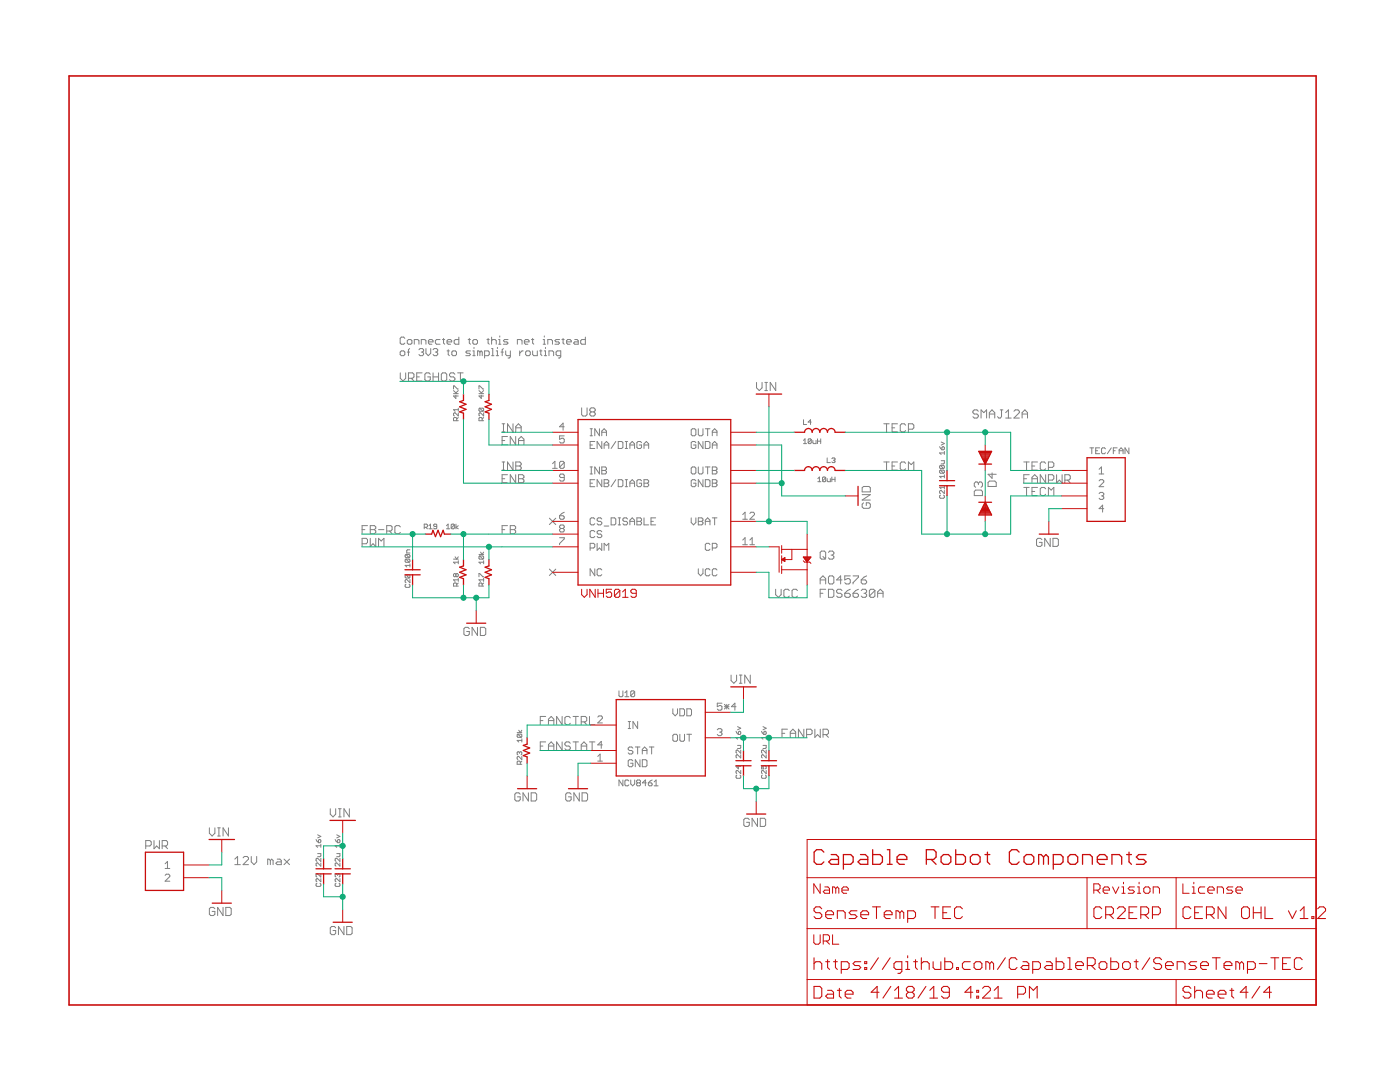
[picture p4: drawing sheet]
<svg xmlns="http://www.w3.org/2000/svg" width="279mm" height="216mm" viewBox="0 0 279 216" stroke-linecap="round" stroke-linejoin="round" font-family="sans-serif">
<g fill="none" stroke="#808080" stroke-width=".2">
<path d="M79.9 74.4v1.1l.5 .5 .6-.5v-1.1M80.1 70h.5l.2 .3v.4l-.2 .3h-.5l-.2-.3v-.4zM80.8 67.5l-.2-.2h-.5l-.2 .2v1l.2 .2h.5l.2-.2M81.3 68l.2-.2h.5l.2 .2v.5l-.2 .2h-.5l-.2-.2zM81.3 70.3h.4M81.5 75.5h.8l.3-.3v-.5l-.3-.3h-.8v1.6M81.7 69.6l-.2 .2v1.2M82.1 75.5l.5 .5M82.7 68.7v-.9h.7l.2 .2v.7M83.2 75.2h.5M83.6 69.8l.2-.2h.5l.2 .2v.2l-.2 .3M84.1 68.7v-.9h.7l.2 .2v.7"/>
<path d="M84.1 70.3h.2M84.2 74.4h-1v1.6h1M84.3 70.3l.2 .2v.2l-.2 .3h-.5l-.2-.3M85 69.6v.9l.5 .5 .5-.5v-.9M85.5 68.2h.9v-.2l-.2-.2h-.5l-.2 .2v.5l.2 .2h.5M85.9 74.7l-.3-.3h-.5l-.3 .3v1.1l.3 .2h.5l.3-.2v-.6h-.6M86.4 74.4v1.6M86.4 69.8l.3-.2h.4l.3 .2v.2l-.3 .3M86.4 75.2h1.1M86.9 70.3h.2M87.1 70.3l.3 .2v.2l-.3 .3h-.4l-.3-.3M87.5 74.4v1.6"/>
<path d="M87.8 67.8h-.7l-.2 .2v.5l.2 .2h.7M88.3 67.8h.5M88.3 74.4h.6l.3 .3v1.1l-.3 .2h-.6l-.2-.2v-1.1zM88.5 67.5v1l.3 .2M89.2 68.2h.9v-.2l-.2-.2h-.4l-.3 .2v.5l.3 .2h.4M89.2 70h.5M89.5 69.8v.9l.2 .3M90.4 70h.5l.2 .3v.4l-.2 .3h-.5l-.2-.3v-.4zM90.5 78.5h1M90.5 77.6v-.6l1 .6M90.5 77.9l.6 .6M90.8 74.7l-.3-.3h-.5l-.3 .3v.3l.3 .2h.5l.3 .3v.3l-.3 .2h-.5l-.3-.2"/>
<path d="M91 78.9v.6l-.5-.5h1M91.3 74.4h1.1M91.5 77.9l-.5 .5M91.6 67.3v1.4h-.7l-.3-.2v-.5l.3-.2h.7M91.9 74.4v1.6M93.4 67.8h.5M93.7 67.5v1l.2 .2M93.9 70h-.7l-.2 .3 .2 .2h.5l.2 .2-.2 .3h-.7M94.4 68l.2-.2h.5l.2 .2v.5l-.2 .2h-.5l-.2-.2zM94.4 71h.4M94.4 70h.2v1M94.6 69.3v.3"/>
<path d="M95.6 77.6v-.6l.9 .6M95.6 78.5h.9M95.6 77.9l.6 .6M95.8 70.3l-.3-.3h-.2v1M95.8 70.3v.7M95.8 70.3l.2-.3 .2 .3v.7M96.1 78.9v.6l-.5-.5h.9M96.5 77.9l-.4 .5M96.7 71h.7l.2-.3v-.4l-.2-.3h-.7v1.4M97.2 67.8h.4M97.4 67.5v1l.2 .2M98.1 68l.2-.2h.5l.2 .2v.7"/>
<path d="M98.1 67.3v1.4M98.1 71h.5M98.1 69.6h.2v1.4M99 71h.5M99 70h.3v1M99.3 69.3v.3M99.5 68.7h.5M99.5 67.8h.2v.9M99.7 67v.3M100 70.3h.5M100.5 69.6l-.3 .2v1.2M100.9 70v.7l.3 .3h.7"/>
<path d="M101.4 67.8h-.7l-.2 .2 .2 .2h.5l.2 .3-.2 .2h-.7M101.9 70v1.2l-.3 .2h-.2M103.3 68.7v-.9h.6l.3 .2v.7M103.7 70v1M104.4 70h-.2l-.5 .5M104.6 68.2h1v-.2l-.3-.2h-.4l-.3 .2v.5l.3 .2h.4M104.9 70.3l.2-.3h.5l.2 .3v.4l-.2 .3h-.5l-.2-.3zM106.1 67.8h.4M106.3 67.5v1l.2 .2M106.3 70v.7l.2 .3h.7v-1M107.7 70h.5M107.9 69.8v.9l.3 .3"/>
<path d="M108.4 68.7h.5M108.4 67.8h.2v.9M108.6 67v.3M108.6 71h.5M108.6 70h.3v1M108.9 69.3v.3M109.3 68.7v-.9h.7l.3 .2v.7M109.6 71v-1h.7l.2 .3v.7M111.7 67.8h-.7l-.3 .2 .3 .2h.4l.3 .3-.3 .2h-.7M111.9 71h-.7l-.2-.3v-.4l.2-.3h.7v1.2l-.2 .2h-.3M112.1 67.8h.5M112.4 67.5v1l.2 .2"/>
<path d="M113.1 68.2h.9v-.2l-.2-.2h-.5l-.2 .2v.5l.2 .2h.5M114.7 67.8h.5l.2 .2v.7h-.7l-.2-.2 .2-.3h.7M116.8 67.3v1.4h-.7l-.2-.2v-.5l.2-.2h.7M151 76.3v1.1l.5 .5 .6-.5v-1.1M152.6 77.9h.6M152.6 76.3h.6M152.9 76.3v1.6M154.8 76.3v1.6l-1.1-1.6v1.6M91.1 83.9v-.4l-.1-.2-.5 .2v.4h1M91.5 81.4v.7M91.5 82.4v.6l-.8-.6-.2 .1v.3l.2 .2M91.5 83.3l-.4 .3"/>
<path d="M91.5 81.7h-1l.3 .4M95.7 81.4h.7l.1 .2-.1 .5M95.7 81.4l-.1 .2 .1 .5h.7M95.7 81.4l.7 .7M96.2 83.9v-.4l-.5-.2-.1 .2v.4h.9M96.5 82.4v.6l-.6-.6h-.2l-.1 .1 .1 .5M96.5 83.3l-.3 .3M100.2 93.8h.5M100.2 86.2h.5M100.2 84.6h.5M100.2 87.9h.5M100.2 92.2h.5"/>
<path d="M100.2 95.5h.5M100.5 84.6v1.6M100.5 92.2v1.6M101.3 87.1h-1.1v1.6h1.1M101.3 94.7h-1.1v1.7h1.1M102.4 84.6v1.6l-1.1-1.6v1.6M102.4 92.2v1.6l-1.1-1.6v1.6M102.9 87.1v1.6l-1.1-1.6v1.6M102.9 94.7v1.7l-1.1-1.7v1.7M102.9 92.2h.8l.3 .3v.2l-.3 .3 .3 .3v.2l-.3 .3h-.8zM102.9 86.2v-1.1l.6-.5 .5 .5v1.1M102.9 85.4h1.1"/>
<path d="M102.9 93h.8M103.5 87.9h1.1M103.5 88.7v-1.1l.5-.5 .6 .5v1.1M103.5 94.7h.8l.3 .3v.2l-.3 .3 .3 .3v.3l-.3 .3h-.8zM103.5 95.5h.8M110.3 92.5l.4-.4v1.4M110.3 93.5h.9M112.6 92.3v.9l-.2 .3h-.5l-.2-.3M112.6 85.2h-.9l.7-.8v1.5M112.6 87h-.9v.7l.4-.3h.3l.2 .3v.5l-.2 .2h-.5l-.2-.2M112.6 95.3h-.7l-.2-.2v-.3l.2-.2h.5l.2 .2v1l-.2 .2h-.5l-.2-.2M112.6 92.3l-.2-.2h-.5l-.2 .2v.9"/>
<path d="M112.6 92.3l-.9 .9M116.1 81.4v1.3l.3 .3h.5l.3-.3v-1.3M117.8 87h.4M117.8 85.6h.4M117.8 88.8h.4M117.8 94.6h.4M117.8 93.2h.4M117.8 96.4h.4M118 82.2l-.3 .3v.2l.3 .3h.5l.3-.3v-.2l-.3-.3M118 82.2l-.3-.3v-.2l.3-.3h.5l.3 .3v.2l-.3 .3M118 82.2h.5M118 85.6v1.4"/>
<path d="M118 93.2v1.4M118.7 95.7h-.9v1.4h.9M118.7 88.1h-.9v1.4h.9M119.6 85.6v1.4l-.9-1.4v1.4M119.6 93.2v1.4l-.9-1.4v1.4M120.1 87v-1l.5-.4 .4 .4v1M120.1 88.1v1.4l-.9-1.4v1.4M120.1 95.7v1.4l-.9-1.4v1.4M120.1 93.2h.7l.2 .2v.2l-.2 .3 .2 .2v.2l-.2 .3h-.7zM120.1 86.3h.9M120.1 93.9h.7M120.6 89.5v-.9l.4-.5 .5 .5v.9"/>
<path d="M120.6 95.7h.7l.2 .2v.3l-.2 .2 .2 .2v.3l-.2 .2h-.7zM120.6 88.8h.9M120.6 96.4h.7M122.9 88.1l-.9 1.4M122.9 95.7l-.9 1.4M123.4 88.1h.7l.2 .2v1l-.2 .2h-.7zM123.4 95.7h.7l.2 .2v1l-.2 .2h-.7zM124.8 97.1h.4M124.8 88.1h.4M124.8 89.5h.4M124.8 95.7h.4M125 88.1v1.4"/>
<path d="M125 95.7v1.4M125.7 89.5v-.9l.5-.5 .4 .5v.9M125.7 88.8h.9M125.7 97.1v-.9l.5-.5 .4 .5v.9M125.7 96.4h.9M128 95.9l-.2-.2h-.5l-.2 .2v1l.2 .2h.5l.2-.2v-.5h-.4M128 88.3l-.2-.2h-.5l-.2 .2v1l.2 .2h.5l.2-.2v-.5h-.4M128.5 95.7h.7l.3 .2v.3l-.3 .2 .3 .2v.3l-.3 .2h-.7zM128.5 88.8h1M128.5 89.5v-.9l.5-.5 .5 .5v.9M128.5 96.4h.7M138.2 85.6h.4l.3 .2v.9l-.3 .3h-.4l-.3-.3v-.9z"/>
<path d="M138.2 93.2h.4l.3 .2v.9l-.3 .3h-.4l-.3-.3v-.9zM138.9 95.9l-.3-.2h-.4l-.3 .2v1l.3 .2h.4l.3-.2v-.5h-.5M138.9 88.3l-.3-.2h-.4l-.3 .2v1l.3 .2h.4l.3-.2v-.5h-.5M139.4 85.6v1.1l.2 .3h.5l.2-.3v-1.1M139.4 93.2v1.1l.2 .3h.5l.2-.3v-1.1M140.3 88.1v1.4l-.9-1.4v1.4M140.3 95.7v1.4l-.9-1.4v1.4M140.8 95.7h.7l.2 .2v1l-.2 .2h-.7zM140.8 85.6h.9M140.8 88.1h.7l.2 .2v1l-.2 .2h-.7zM140.8 93.2h.9M141.2 85.6v1.4"/>
<path d="M141.2 93.2v1.4M142.2 95.7h.7l.2 .2v.3l-.2 .2 .2 .2v.3l-.2 .2h-.7zM142.2 86.3h.9M142.2 88.8h.9M142.2 93.2h.7l.2 .2v.2l-.2 .3 .2 .2v.2l-.2 .3h-.7zM142.2 93.9h.7M142.2 96.4h.7M142.2 87v-1l.4-.4 .5 .4v1M142.2 89.5v-.9l.4-.5 .5 .5v.9M160.4 83.8v.9h.6M160.4 87.9l.3-.3v.9M160.4 88.5h.6"/>
<path d="M161.9 84.2h-.6l.5-.4v.9M161.9 87.7v.6l-.1 .2h-.4l-.1-.2M161.9 87.7l-.1-.1-.5 .1v.6M161.9 87.7l-.6 .6M162.2 87.9v.4l.2 .2h.5v-.6M163.2 87.6v.9M163.2 88h.6M163.2 95.5l.3-.3v.9M163.2 96.1h.6M163.8 87.6v.9M164.8 95.3v.7l-.2 .1-.5-.1M164.8 95.3l-.5-.1-.2 .1v.7"/>
<path d="M164.8 95.3l-.7 .7M165.1 91.4v.9h.6M165.1 95.5v.5l.1 .1h.5v-.6M166 91.5l.5-.1 .1 .1-.1 .3M166 95.2v.9M166 95.7h.6M166.3 91.8h.2M166.5 91.8l.1 .2-.1 .3-.5-.1M166.6 95.2v.9M172.1 97.3l.2-.2h1.1l.3 .2v.8h-1.6zM172.1 98.7h1.6l-1.6 1.1h1.6M176.4 84.6h1.1"/>
<path d="M176.4 92.2h1.1M176.9 84.6v1.6M176.9 92.2v1.6M178 85.4h.6M178 93h.6M179.1 92.2h-1.1v1.6h1.1M179.1 84.6h-1.1v1.6h1.1M180.7 92.5l-.2-.3h-.6l-.2 .3v1l.2 .3h.6l.2-.3M180.7 84.8l-.2-.2h-.6l-.2 .2v1.1l.2 .3h.6l.2-.3M181.3 85.6h.8l.3-.2v-.6l-.3-.2h-.8v1.6M181.3 93.8v-1.6l.5 .5 .6-.5v1.6M187.5 89.1l.5 .6"/>
<path d="M187.7 92.9l-.2 .1v.3l.2 .2h.6M187.7 92.9h.6l.2 .1v.3l-.2 .2M187.7 93.8h.6l.2 .2v.3l-.2 .1M187.7 98.8l-.2 .2v.3l.2 .1h.6l.2-.1v-.3l-.2-.2M187.7 93.8l-.2 .2v.3l.2 .1h.6M187.7 93.8l.6 .6M187.7 92.9l.6 .6M187.8 91.9h.7v.5l-.2 .2h-.5M187.8 88.2l.7 .3-.7 .3M188 89.3l.3-.2 .2 .2v.3l-.5 .1zM188.5 95.1h-1l.3 .3M188.5 90.1v.6"/>
<path d="M188.5 94.7v.7M188.5 96.9v.7M188.5 97.9v.6l-.8-.6-.2 .1v.3l.2 .2M188.5 90.4h-1l.3 .3M188.5 97.2h-1l.3 .4M194.4 98.1l.3-.3h1.1l.3 .3v.8h-1.7zM195.2 82.1l-.2-.3h-.6l-.2 .3v.2l.2 .3h.6l.2 .3v.2l-.2 .3h-.6l-.2-.3M195.3 96.4l.2-.2h.3l.3 .2v.6l-.3 .2M195.3 96.4l-.3-.2h-.3l-.3 .2v.6l.3 .2M195.3 96.4v.3M195.8 83.4v-1.6l.5 .5 .6-.5v1.6M197.2 96.3l.3-.3h1l.3 .3v.8h-1.6z"/>
<path d="M197.4 82.6h1.1M197.4 83.4v-1.1l.6-.5 .5 .5v1.1M198 94.4v1l-.8-.8h1.6M199.6 81.8h.6M199.9 81.8v1.3l-.3 .3h-.3l-.2-.3M200.7 83.4h1.1M200.7 82.3l.6-.5v1.6M202.4 82.1l.2-.3h.6l.2 .3v.2l-1 1.1h1M204 82.6h1.1M204 83.4v-1.1l.5-.5 .6 .5v1.1M204.3 97.3h1.1M204.3 92.2h1.1"/>
<path d="M204.3 95.5h.6M204.9 92.2v1.6M204.9 97.3v1.6M205.4 94.7h-1.1v1.7M206 93h.5M206 95.5h1.1M206 96.4v-1.2l.5-.5 .6 .5v1.2M206 98.1h.5M207.1 92.2h-1.1v1.6h1.1M207.1 97.3h-1.1v1.6h1.1M208.7 92.5l-.3-.3h-.5l-.3 .3v1l.3 .3h.5l.3-.3M208.7 97.5l-.3-.2h-.5l-.3 .2v1.1l.3 .3h.5l.3-.3"/>
<path d="M208.7 94.7v1.7l-1.1-1.7v1.7M209.2 95.8h.8l.3-.3v-.5l-.3-.3h-.8v1.7M209.2 93.3h.8l.3-.3v-.5l-.3-.3h-.8v1.6M209.2 98.9v-1.6l.6 .5 .5-.5v1.6M210.9 94.7v1.7l.5-.6 .6 .6v-1.7M212.5 95.8h.8l.3-.3v-.5l-.3-.3h-.8v1.7M213 95.8l.6 .6M217.5 89.4h.8M217.9 89.4v1.1M218.7 89.9h.4M219.4 95.9l.2-.2h.4l.3 .2v.3l-.9 .9h.9M219.4 93.6l.4-.4v1.4"/>
<path d="M219.4 94.6h.9M219.4 98.5l.2-.2h.4l.3 .2v.2l-.3 .3M219.5 89.4h-.8v1.1h.8M219.8 99h.2M220 99l.3 .2v.2l-.3 .3h-.4l-.2-.3M220.6 89.6l-.2-.2h-.4l-.2 .2v.7l.2 .2h.4l.2-.2M221.8 89.4l-.8 1.1M222.2 89.9h.4M222.9 89.4h-.7v1.1M223.4 89.9h.7M223.4 90.5v-.8l.3-.3 .4 .3v.8M225.3 89.4v1.1l-.8-1.1v1.1"/>
<path d="M72.3 108.5h.8l.2-.3v-.5l-.2-.3h-.8v1.6M72.3 105.7h.5M73.3 104.9h-1v1.6M73.9 104.9h.8l.3 .2v.3l-.3 .3 .3 .3v.2l-.3 .3h-.8zM73.9 107.4v1.6l.5-.5 .6 .5v-1.6M73.9 105.7h.8M75.5 109v-1.6l.6 .5 .5-.5v1.6M75.5 105.7h1.1M77.2 106h.8l.3-.3v-.6l-.3-.2h-.8v1.6M77.7 106l.6 .5M79.9 105.1l-.3-.2h-.5l-.3 .2v1.1l.3 .3h.5l.3-.3M81 111.6h.6l.2 .1v.4l-.2 .1"/>
<path d="M81 110.6h.6l.2 .2v.3l-.2 .2M81 114.7h.6l.2 .2v.3l-.2 .1M81 116.6l-.1 .1v.4l.1 .1h.6l.2-.1v-.4l-.2-.1M81 111.6l-.1 .1v.4l.1 .1h.6M81 110.6l-.1 .2v.3l.1 .2h.6M81 114.7l-.1 .2v.3l.1 .1h.6M81 111.6l.6 .6M81 110.6l.6 .7M81 114.7l.6 .6M81.8 112.8h-.9l.3 .3M81.8 112.5v.6M81.8 115.6v.7l-.6-.7-.3 .2v.3l.1 .2"/>
<path d="M81.8 109.7h-.5l-.1 .2v.4h.6M84.7 105.2h.4l.2-.1v-.4l-.2-.1h-.4v.9M85 105.2l.3 .3M85.6 105.5h.6M85.6 104.9l.3-.3v.9M87.2 105.1h-.5l-.1-.2 .1-.3 .5 .1v.7l-.2 .1-.4-.1M89.1 104.9l.3-.3v.9M89.1 105.5h.6M90.5 111.6h1M90.7 104.7v.7l-.2 .1-.5-.1M90.7 104.7l-.2-.1-.5 .1v.7M90.7 104.7l-.7 .7"/>
<path d="M90.8 111.1l.3 .5 .4-.5M91 114.6l.1-.2 .4 .2v.3l-.2 .2-.3-.2M91 114.6v.3M91 114.6l-.2-.2-.3 .2v.3l.2 .2 .3-.2M91 104.6v.9M91.1 116.9v-.4l-.1-.2-.5 .2v.4h1M91.5 115.7h-1l.3 .3M91.5 112.2h-1l.3 .3M91.5 111.9v.6M91.5 115.4v.6M91.5 104.9l-.5 .3 .5 .3M91.5 116.3l-.4 .3"/>
<path d="M95.6 115.1v-.7l.9 .7M95.6 110.6h.9M95.7 110.9h.7l.1 .2-.1 .5M95.7 110.9l-.1 .5 .1 .2h.7M95.7 110.9l.7 .7M95.9 110.2l.3 .4 .3-.4M96.2 116.9v-.4l-.1-.2-.5 .2v.4h.9M96.5 115.7h-.9l.3 .3M96.5 112.2h-.9l.3 .3M96.5 111.9v.6M96.5 115.4v.6M96.5 116.3l-.3 .3"/>
<path d="M100.2 105.7h.5M101.3 104.9h-1.1v1.6M101.8 104.9h.9l.2 .2v.3l-.2 .3 .2 .3v.2l-.2 .3h-.9zM101.8 105.7h.9M109.6 113.6l1.3 1.2M109.6 103.4l1.3 1.3M110.9 113.6l-1.3 1.2M110.9 103.4l-1.3 1.3M111.7 107.3h.9v.2l-.9 1v.2M111.7 102.9h.7l.2 .2v.3l-.2 .2h-.5l-.2-.2zM111.9 105.5l-.2 .2v.2l.2 .3h.5l.2-.3v-.2l-.2-.2M111.9 105.5l-.2-.3v-.2l.2-.2h.5l.2 .2v.2l-.2 .3"/>
<path d="M111.9 105.5h.5M112.6 102.2l-.9 .7M117.8 109.3h.7l.2-.2v-.5l-.2-.2h-.7v1.4M118.7 103.6l-.2-.3h-.5l-.2 .3v.9l.2 .2h.5l.2-.2M118.7 106.1l-.2-.2h-.5l-.2 .2v.9l.2 .3h.5l.2-.3M118.7 113.5v1.4l-.9-1.4v1.4M119.2 108.4v1.4l.4-.5 .5 .5v-1.4M120.1 113.7l-.2-.2h-.5l-.2 .2v1l.2 .2h.5l.2-.2M120.1 106.1l-.2-.2h-.5l-.2 .2v.2l.2 .3h.5l.2 .2v.2l-.2 .3h-.5l-.2-.3M120.1 103.6l-.2-.3h-.5l-.2 .3v.2l.2 .2h.5l.2 .3v.2l-.2 .2h-.5l-.2-.2M120.6 109.8v-1.4l.4 .5 .5-.5v1.4M120.6 105h.9"/>
<path d="M122 103.3h.7l.2 .3v.9l-.2 .2h-.7zM123.4 103.3h.4M123.4 104.7h.4M123.6 103.3v1.4M125.2 103.6l-.2-.3h-.5l-.2 .3v.2l.2 .2h.5l.2 .3v.2l-.2 .2h-.5l-.2-.2M125.7 104.7v-.9l.5-.5 .4 .5v.9M125.7 104h.9M127.1 103.3h.7l.2 .3v.2l-.2 .2 .2 .3v.2l-.2 .2h-.7zM127.1 104h.7M128.5 103.3v1.4h1M129.9 104h.5M130.9 103.3h-1v1.4h1"/>
<path d="M137.9 103.3v1l.5 .4 .5-.4v-1M139.4 103.3h.7l.2 .3v.2l-.2 .2 .2 .3v.2l-.2 .2h-.7zM139.4 113.5v.9l.4 .5 .5-.5v-.9M139.4 104h.7M140.8 104.7v-.9l.4-.5 .5 .5v.9M140.8 104h.9M141.7 113.7l-.2-.2h-.5l-.2 .2v1l.2 .2h.5l.2-.2M141.7 108.6l-.2-.2h-.5l-.2 .2v1l.2 .2h.5l.2-.2M142.2 109.3h.7l.2-.2v-.5l-.2-.2h-.7v1.4M142.2 103.3h.9M142.6 103.3v1.4M143.1 113.7l-.2-.2h-.5l-.2 .2v1l.2 .2h.5l.2-.2"/>
<path d="M148.2 103.6h1M148.2 102.7l.5-.5v1.4M148.2 107.8l.5-.5v1.4M148.2 108.7h1M149.6 102.4l.3-.2h.4l.3 .2v.3l-1 .9h1M149.6 108.7h1M149.6 107.8l.5-.5v1.4M154.8 117.6v1.1l.5 .5 .6-.5v-1.1M157.5 117.8l-.3-.2h-.5l-.3 .2v1.1l.3 .3h.5l.3-.3M159.2 117.8l-.3-.2h-.6l-.2 .2v1.1l.2 .3h.6l.3-.3M163.7 110.2l.3-.2h.5l.3 .2v1.1l-.3 .3h-.5l-.3-.3zM163.7 116.5v-1.1l.5-.5 .6 .5v1.1"/>
<path d="M163.7 115.7h1.1M163.7 118.4h.5M164.2 111l.6 .6M164.8 117.6h-1.1v1.6M165.3 117.6h.8l.3 .2v1.1l-.3 .3h-.8zM165.3 110.2l.3-.2h.5l.3 .2v.3l-.3 .3M165.6 114.9h.5l.3 .3v1.1l-.3 .2h-.5l-.3-.2v-1.1zM165.9 110.8h.2M166.1 110.8l.3 .2v.3l-.3 .3h-.5l-.3-.3M168 115.7h-1l.8-.8v1.6M168 117.8l-.2-.2h-.6l-.2 .2v.3l.2 .3h.6l.2 .3v.2l-.2 .3h-.6l-.2-.3M168.6 118.4h.8l.3 .3v.2l-.3 .3h-.5l-.3-.3z"/>
<path d="M169.7 114.9h-1.1v.8l.5-.3h.3l.3 .3v.6l-.3 .2h-.5l-.3-.2M169.7 117.6l-.6 .2-.5 .6M170.2 114.9h1.1v.3l-1.1 1.1v.2M170.2 118.4h.8l.3 .3v.2l-.3 .3h-.5l-.3-.3zM171.3 117.6l-.5 .2-.6 .6M171.9 115.7h.8l.3 .3v.3l-.3 .2h-.6l-.2-.2zM171.9 117.8l.2-.2h.6l.3 .2v.3l-.3 .3M172.3 100.3l-.2 .3v.6l.2 .2h1.1l.3-.2v-.6l-.3-.3h-.5v.6M172.4 118.4h.3M172.7 118.4l.3 .3v.2l-.3 .3h-.6l-.2-.3M173 114.9l-.6 .3-.5 .5M174.6 117.8l-.3-.2h-.5l-.3 .2v1.1"/>
<path d="M174.6 117.8v1.1l-.3 .3h-.5l-.3-.3M174.6 117.8l-1.1 1.1M175.2 118.4h1M175.2 119.2v-1.1l.5-.5 .5 .5v1.1M207.9 107.7l-.2-.3h-.6l-.2 .3v1.1l.2 .2h.6l.2-.2v-.6h-.5M209.6 107.4v1.6l-1.1-1.6v1.6M210.1 107.4h.8l.3 .3v1.1l-.3 .2h-.8zM220.3 101.5h-.9l.6-.7v1.4M93.7 125.5l-.3-.3h-.5l-.3 .3v1l.3 .3h.5l.3-.3v-.5h-.6M95.3 125.2v1.6l-1.1-1.6v1.6M95.9 125.2h.8l.2 .3v1l-.2 .3h-.8zM123.5 137.9v.9l.2 .2h.4l.2-.2v-.9"/>
<path d="M124.7 139h.8M124.7 138.2l.4-.3v1.1M126.7 138l-.2-.1h-.4l-.2 .1v.8M126.7 138v.8l-.2 .2h-.4l-.2-.2M126.7 138l-.8 .8M145.9 134.7v1.1l.6 .5 .5-.5v-1.1M147.6 136.3h.5M147.6 134.7h.5M147.8 134.7v1.6M149.7 134.7v1.6l-1.1-1.6v1.6M103.2 146.2h.9M103.4 146.5l-.2 .1 .2 .5h.6"/>
<path d="M103.4 146.5h.6l.1 .1-.1 .5M103.4 146.5l.6 .6M103.5 145.7l.3 .5 .3-.5M103.7 150.2l-.2-.2-.3 .2 .2 .4M103.7 150.2l.1-.2 .3 .2-.1 .4M103.7 150.2v.1M103.8 158.5l-.3-.3h-.5l-.3 .3v1.1l.3 .2h.5l.3-.2v-.6h-.5M103.8 152.5v-.5l-.1-.1h-.3l-.2 .1v.5h.9M104.1 150.9v.7l-.6-.7-.3 .2 .2 .5M104.1 147.7h-.9l.3 .4M104.1 147.4v.7M104.1 151.9l-.3 .3"/>
<path d="M105.5 158.2v1.6l-1.1-1.6v1.6M106 158.2h.8l.3 .3v1.1l-.3 .2h-.8zM107.8 143.8h.6M107.8 148.9h.6M108.9 143h-1.1v1.6M108.9 148h-1.1v1.7M109.5 144.6v-1.1l.5-.5 .5 .5v1.1M109.5 149.7v-1.1l.5-.6 .5 .6v1.1M109.5 143.8h1M109.5 148.9h1M112.2 143v1.6l-1.1-1.6v1.6M112.2 148v1.7l-1.1-1.7v1.7"/>
<path d="M113.8 148.3l-.3-.3h-.5l-.3 .3v.3l.3 .3h.5l.3 .2v.3l-.3 .3h-.5l-.3-.3M113.8 143.2l-.3-.2h-.5l-.3 .2v1.1l.3 .3h.5l.3-.3M114 158.5l-.3-.3h-.5l-.3 .3v1.1l.3 .2h.5l.3-.2v-.6h-.6M114.4 143h1M114.4 148h1M114.9 143v1.6M114.9 148v1.7M115.6 158.2v1.6l-1.1-1.6v1.6M116 144h.8l.3-.2v-.6l-.3-.2h-.8v1.6M116 149.7v-1.1l.5-.6 .6 .6v1.1M116 148.9h1.1M116.2 158.2h.8l.3 .3v1.1l-.3 .2h-.8z"/>
<path d="M116.5 144l.6 .6M117.6 143v1.6h1.1M117.6 148h1.1M118.2 148v1.7M119.3 143.1l.2-.2h.5l.2 .2v.2l-.9 1h.9M119.3 150.9l.5-.4v1.4M119.3 151.9h.9M120.2 148.6h-.9l.7-.7v1.4M124.3 155.6v1.2l-.8-1.2v1.2M125.4 145.4h.4M125.4 144h.4M125.5 155.8l-.2-.2h-.4l-.2 .2v.8l.2 .2h.4l.2-.2"/>
<path d="M125.6 144v1.4M125.9 155.6v.8l.4 .4 .4-.4v-.8M126.3 149.3l-.2-.2h-.5l-.2 .2v.2l.2 .3h.5l.2 .2v.2l-.2 .3h-.5l-.2-.3M126.3 151.8l-.2-.2h-.5l-.2 .2v1l.2 .2h.5l.2-.2v-.5h-.5M126.8 149.1h.9M127.2 156.2l-.2-.2 .2-.4h.4l.2 .2-.2 .4M127.2 156.2l-.2 .2 .2 .4h.4l.2-.2-.2-.4M127.2 156.2h.4M127.3 144v1.4l-1-1.4v1.4M127.3 149.1v1.4M127.7 151.6v1.4l-.9-1.4v1.4M128.2 149.8h.9"/>
<path d="M128.2 150.5v-1l.5-.4 .4 .4v1M128.2 151.6h.7l.2 .2v1l-.2 .2h-.7zM129 156.2h-.8l.6-.6v1.2M129.4 156.2h.6l.2 .4-.2 .2h-.4l-.2-.2zM129.6 149.1h.9M130 149.1v1.4M130.2 155.6l-.8 .6M130.6 156.8h.7M130.6 156l.3-.4v1.2M134.3 146.7l.2-.2h.5l.2 .2v1l-.2 .2h-.5l-.2-.2zM134.3 141.4v1l.4 .4 .5-.4v-1M135.7 141.4h.7l.2 .3v.9l-.2 .2h-.7z"/>
<path d="M135.7 146.5v1.2l.2 .2h.5l.2-.2v-1.2M137.1 146.5h.9M137.1 141.4h.7l.2 .3v.9l-.2 .2h-.7zM137.5 146.5v1.4M143.2 145.6l.2-.2h.4l.3 .2v.3l-.3 .2M143.6 146.1h.2M143.8 146.1l.3 .2v.3l-.3 .2h-.4l-.2-.2M144.1 140.3h-.9v.7l.4-.2h.2l.3 .2v.5l-.3 .2h-.4l-.2-.2M144.6 140.5l.9 1M144.6 141h.9M145 140.5v1M145.5 140.5l-.9 1"/>
<path d="M146.9 141h-.9l.7-.7v1.4M146.9 145.9l.5 .7M147 154.7l-.1 .1 .1 .5h.7l.1-.2-.1-.4M147.2 148.7h.6v.5l-.1 .2h-.5M147.2 145l.6 .3-.6 .3M147.4 152.8v.6l-.5-.4h.9M147.5 145.9l.3 .2-.1 .5h-.3v-.5zM147.8 146.9v.6M147.8 149.7v.6l-.6-.6-.3 .1 .1 .5M147.8 150.6v.6l-.6-.6-.3 .2 .1 .4M147.8 153.7v.7l-.6-.7-.3 .2 .1 .5M147.8 147.2h-.9l.3 .3"/>
<path d="M152 152.8v.6h.4l-.1-.4 .5-.2 .1 .2-.1 .4M152 145.9l.4 .7M152.1 154.7l-.1 .1 .1 .5h.7l.1-.2-.1-.4M152.3 148.7h.6v.5l-.1 .2h-.5M152.3 145l.6 .3-.6 .3M152.6 145.9l.3 .2-.1 .5h-.4v-.5zM152.9 150.6v.6l-.6-.6-.3 .2 .1 .4M152.9 149.7v.6l-.6-.6-.3 .1 .1 .5M152.9 147.2h-.9l.3 .3M152.9 146.9v.6M152.9 153.7v.7l-.6-.7-.3 .2 .1 .5M156.1 146.3h.5"/>
<path d="M157.2 145.5h-1.1v1.6M157.7 146.3h1.1M157.7 147.1v-1.1l.5-.5 .6 .5v1.1M160.4 145.5v1.6l-1.1-1.6v1.6M161 146.6h.8l.3-.3v-.5l-.3-.3h-.8v1.6M162.6 145.5v1.6l.6-.5 .5 .5v-1.6M164.3 146.6h.8l.2-.3v-.5l-.2-.3h-.8v1.6M164.8 146.6l.5 .5M29.1 168.8h.8l.3-.3v-.5l-.3-.3h-.8v1.7M30.7 167.7v1.7l.6-.6 .5 .6v-1.7M32.4 168.8h.8l.2-.3v-.5l-.2-.3h-.8v1.7M32.9 168.8l.5 .6"/>
<path d="M33 172.4l.4-.5v1.4M33 173.3h.9M33 174.7l.2-.3h.5l.2 .3v.2l-.9 .9h.9M41.8 165.2v1.1l.5 .5 .6-.5v-1.1M43.4 166.8h.6M43.4 165.2h.6M43.7 165.2v1.6M45.6 165.2v1.6l-1.1-1.6v1.6M46.9 171.4l.5-.5v1.6M46.9 172.5h1.1M48.5 171.2l.3-.3h.5l.3 .3v.2l-1.1 1.1h1.1M50.1 170.9v1.1l.6 .5 .5-.5v-1.1"/>
<path d="M54 171.7l-.3-.3h-.3v1.1M54 171.7v.8M54 171.7l.2-.3 .3 .3v.8M55.3 171.4h.6l.2 .3v.8h-.8l-.2-.2 .2-.3h.8M56.7 171.4l1.1 1.1M57.8 171.4l-1.1 1.1M63.1 167.5l.5 .6M63.2 176.3l-.1 .1v.3l.1 .2h.7l.1-.2v-.3l-.1-.1M63.4 170.3h.6v.5l-.1 .1h-.5M63.4 166.6l.6 .3-.6 .3M63.6 167.7l.1-.2 .3 .2v.3l-.1 .1h-.3zM64 168.4v.7"/>
<path d="M64 171.3v.6l-.6-.6-.3 .1v.3l.1 .2M64 172.2v.6l-.6-.6-.3 .1v.4l.1 .1M64 174.4v.6l-.6-.6-.3 .1v.4l.1 .1M64 175.3v.6l-.6-.6-.3 .2v.3l.1 .1M64 168.8h-.9l.3 .3M65.9 161.4v1.1l.6 .5 .5-.5v-1.1M66.9 167.5l.5 .6M67.1 176.3l-.2 .1v.3l.2 .2h.6l.1-.2v-.3l-.1-.1M67.2 170.3h.6v.5l-.1 .1h-.5M67.2 166.6l.6 .3-.6 .3M67.4 167.7l.1-.2 .3 .2v.3l-.1 .1h-.3zM67.4 174.5l.1-.1 .3 .1v.4l-.1 .1"/>
<path d="M67.4 174.5l-.2-.1-.3 .1v.4l.2 .1M67.4 174.5v.2M67.5 163h.6M67.5 161.4h.6M67.8 161.4v1.6M67.8 172.2v.6l-.6-.6-.3 .1v.4l.2 .1M67.8 171.3v.6l-.7-.6-.2 .1v.3l.2 .2M67.8 168.8h-.9l.3 .3M67.8 168.4v.7M67.8 175.3v.6l-.6-.6-.3 .2v.3l.2 .1M69.7 161.4v1.6l-1.1-1.6v1.6M149.5 163.6l-.2-.3h-.6l-.3 .3v1l.3 .3h.6l.2-.3v-.5h-.5"/>
<path d="M151.2 163.3v1.6l-1.1-1.6v1.6M151.7 163.3h.8l.3 .3v1l-.3 .3h-.8zM42.9 181.3l-.3-.2h-.5l-.3 .2v1.1l.3 .3h.5l.3-.3v-.5h-.6M44.5 181.1v1.6l-1.1-1.6v1.6M45.1 181.1h.8l.2 .2v1.1l-.2 .3h-.8zM67 185.1l-.3-.2h-.5l-.3 .2v1.1l.3 .3h.5l.3-.3v-.5h-.5M68.6 184.9v1.6l-1.1-1.6v1.6M69.2 184.9h.8l.3 .2v1.1l-.3 .3h-.8z"/>
</g>
<path d="M13.8 15.2h248.9v185.3h-248.9z" fill="none" stroke="#c90d0c" stroke-width=".32"/>
<g fill="none" stroke="#c90d0c" stroke-width=".2">
<path d="M153.5 78.6v2.6M110.3 86.3h5.1M110.3 88.8h5.1M110.3 93.9h5.1M110.3 96.4h5.1M145.8 86.3h5.1M145.8 88.8h5.1M145.8 93.9h5.1M145.8 96.4h5.1M168.7 99h2.5M196.6 88.8v5.1M196.6 99v5"/>
<path d="M211.9 93.9h5M211.9 96.4h5M211.9 99h5M110.3 109.1h5.1M110.3 106.6h5.1M110.3 104h5.1M110.3 114.2h5.1M116.1 117.6v1.1l.5 .5 .6-.5v-1.1M118.8 117.6v1.6l-1.1-1.6v1.6M119.3 117.6v1.6M119.3 118.4h1.1M120.4 117.6v1.6"/>
<path d="M122.1 117.6h-1.1v.8l.5-.3h.3l.3 .3v.5l-.3 .3h-.5l-.3-.3M123.7 117.8l-.3-.2h-.5l-.3 .2v1.1M123.7 117.8v1.1l-.3 .3h-.5l-.3-.3M123.7 117.8l-1.1 1.1M124.2 119.2h1.1M124.2 118.1l.6-.5v1.6M127 118.4h-.8l-.3-.3v-.3l.3-.2h.5l.3 .2v1.1l-.3 .3h-.5l-.3-.3M145.8 109.1h5.1M145.8 104h5.1M145.8 114.2h5.1M153.5 109.1h2v5.1M156 108.9v1.5"/>
<path d="M156 110.9v1.5M156 112.9v1.5M156 109.6h5.1M156 113.7h5.1M156 111.6h.6M156.2 111.8h.4M156.2 111.5h.4M156.4 111.9h.2M156.4 111.4h.2M156.6 112h.1M156.6 111.3h.1M156.6 111.3l-.6 .4"/>
<path d="M156.6 111.3v.7l-.6-.3M158 109.6v2.1h-2M160.3 111.1h1.5l-.7 1.1zM160.3 111.9l.3 .3h1l.2 .2M160.4 111.3h1.3M160.5 111.4h1.1M160.6 111.5h1M160.7 111.6h.8M160.8 111.8h.6M160.9 111.9h.4M161 112h.2M161 112.1h.1"/>
<path d="M161.1 106.6v10.1M209.3 104v2.6M211.9 101.5h5M95 121.8v2.6M148.4 137.1v2.5M105.2 154.8v2.6M115.4 154.8v2.6M117.9 144.7h5.1M117.9 149.8h5.1M117.9 152.3h5.1M140.8 142.1h5M140.8 147.2h5"/>
<path d="M150.9 159.9v2.5M36.6 175.1h5.1M36.6 172.6h5.1M44.3 167.5v2.6M44.3 177.7v2.5M68.4 163.7v2.5M161.1 167.5h101.6v33h-101.6zM161.1 175.1h101.6M163.7 176.4v1.8l-1.3-1.8v1.8M164.6 177h.6l.3 .3v.9h-.9l-.3-.3 .3-.3h.9M166.8 177.3l-.3-.3h-.3v1.2M166.8 177.3v.9"/>
<path d="M166.8 177.3l.3-.3 .3 .3v.9M168 177.6h1.3v-.3l-.3-.3h-.7l-.3 .3v.6l.3 .3h.7M216.9 175.1v10.2M218.3 177.6h.9l.3-.3v-.6l-.3-.3h-.9v1.8M218.9 177.6l.6 .6M220.2 177.6h1.2v-.3l-.3-.3h-.6l-.3 .3v.6l.3 .3h.6M222 177l.7 1.2 .6-1.2M223.9 178.2h.6M223.9 177h.3v1.2M224.2 176v.4M226.4 177h-.9l-.4 .3 .4 .3h.6l.3 .3-.3 .3h-1M227 178.2h.6"/>
<path d="M227 177h.3v1.2M227.3 176v.4M228.3 177.3l.3-.3h.6l.3 .3v.6l-.3 .3h-.6l-.3-.3zM230.1 178.2v-1.2h1l.3 .3v.9M234.7 175.1v10.2M236.1 176.4v1.8h1.2M237.9 178.2h.7M237.9 177h.4v1.2M238.3 176v.4M240.4 177h-.9l-.3 .3v.6l.3 .3h.9M241 177.6h1.3v-.3l-.3-.3h-.6l-.4 .3v.6l.4 .3h.6M242.9 178.2v-1.2h1l.3 .3v.9"/>
<path d="M246 177h-.9l-.3 .3 .3 .3h.6l.3 .3-.3 .3h-.9M246.7 177.6h1.2v-.3l-.3-.3h-.6l-.3 .3v.6l.3 .3h.6M68.4 181.5v2.5M161.1 185.3h101.6M161.1 195.5h101.6M162.4 186.5v1.6l.3 .3h.7l.3-.3v-1.6M164.3 187.8h.9l.3-.3v-.7l-.3-.3h-.9v1.9M164.9 187.8l.6 .6M166.2 186.5v1.9h1.2M234.7 195.5v5"/>
</g>
<g fill="none" stroke="#c90d0c" stroke-width=".21">
<path d="M162.5 191.1v2.3M162.5 196.8h1.1l.4 .4v1.6l-.4 .4h-1.1zM162.5 192.3l.3-.4h.8l.4 .4v1.1M164 181.3l-.4-.3h-.8l-.3 .3v.4l.3 .4h.8l.4 .4v.4l-.4 .4h-.8l-.3-.4M164.8 182.5h1.5v-.4l-.4-.4h-.7l-.4 .4v.8l.4 .4h.7M164.8 191.9h.8M165.2 197.6h.7l.4 .4v1.2h-1.1l-.4-.4 .4-.4h1.1M165.2 191.5v1.6l.4 .3M166.3 191.9h.8M166.7 191.5v1.6l.4 .3M167.1 197.6h.8M167.1 183.3v-1.6h1.2l.4 .4v1.2"/>
<path d="M167.5 197.2v1.6l.4 .4M167.9 193.4h1.2l.4-.3v-.8l-.4-.4h-1.2v2.3M168.7 198.4h1.5v-.4l-.4-.4h-.7l-.4 .4v.8l.4 .4h.7M171 181.7h-1.2l-.3 .4 .3 .4h.8l.4 .4-.4 .4h-1.1M171.8 182.5h1.6v-.4l-.4-.4h-.8l-.4 .4v.8l.4 .4h.8M171.8 191.9h-1.2l-.4 .4 .4 .4h.8l.4 .4-.4 .3h-1.2M172.6 191.9h.4v.4h-.4zM172.6 193.1h.4v.3h-.4zM174.1 181h1.6M174.9 181v2.3M175.3 191.1l-1.6 2.3M175.4 198h-1.5l1.1-1.2v2.4"/>
<path d="M176.5 182.5h1.5v-.4l-.3-.4h-.8l-.4 .4v.8l.4 .4h.8M177.7 191.1l-1.6 2.3M177.8 196.8l-1.6 2.4M178.5 199.2h1.6M178.5 197.6l.8-.8v2.4M179.6 182.1l-.4-.4h-.4v1.6M179.6 182.1v1.2M179.6 182.1l.4-.4 .4 .4v1.2M180 193.4h-1.2l-.4-.3v-.8l.4-.4h1.2v1.9l-.4 .4h-.4M180.8 191.9h.3v1.5M180.8 193.4h.7M181.1 183.3h1.2l.4-.4v-.8l-.4-.4h-1.2v2.4"/>
<path d="M181.1 190.7v.4M181.3 198l-.4 .4v.4l.4 .4h.8l.3-.4v-.4l-.3-.4M181.3 198l-.4-.4v-.4l.4-.4h.8l.3 .4v.4l-.3 .4M181.3 198h.8M182.3 191.9h.8M182.7 191.5v1.6l.4 .3M183.9 192.3l.4-.4h.7l.4 .4v1.1M183.9 191.1v2.3M184.8 196.8l-1.6 2.4M185.6 199.2h1.5M185.6 197.6l.8-.8v2.4M185.8 181h1.6"/>
<path d="M186.2 191.9v1.2l.4 .3h1.2v-1.5M186.6 181v2.3M188.2 182.1h.8M188.6 191.1v2.3h1.1l.4-.3v-.8l-.4-.4h-1.1M189.5 198h-1.2l-.4-.4v-.4l.4-.4h.8l.4 .4v1.6l-.4 .4h-.8l-.4-.4M189.7 181h-1.5v2.3h1.5M190.9 193.1h.4v.3h-.4zM192.1 181.3l-.4-.3h-.8l-.4 .3v1.6l.4 .4h.8l.4-.4M193.6 191.9h-1.2l-.3 .4v.8l.3 .3h1.2M194.1 198h-1.5l1.1-1.2v2.4M194.4 192.3l.4-.4h.8l.4 .4v.8l-.4 .3h-.8l-.4-.3zM194.9 198.8h.4v.4h-.4z"/>
<path d="M194.9 197.6h.4v.4h-.4zM196.1 197.2l.4-.4h.8l.4 .4v.4l-1.6 1.6h1.6M197.5 192.3l-.4-.4h-.4v1.5M197.5 192.3v1.1M197.5 192.3l.4-.4 .4 .4v1.1M198.4 199.2h1.6M198.4 197.6l.8-.8v2.4M200.6 191.1l-1.5 2.3M203 191.5l-.4-.4h-.8l-.4 .4v1.6l.4 .3h.8l.4-.3M203.1 198.4h1.2l.4-.4v-.8l-.4-.4h-1.2v2.4M204.2 191.9h.7l.4 .4v1.1h-1.1l-.4-.3 .4-.4h1.1M205.4 199.2v-2.4l.8 .8 .8-.8v2.4"/>
<path d="M206.1 193.4h1.2l.3-.3v-.8l-.3-.4h-1.2v2.3M208.8 191.9h.8l.4 .4v1.1h-1.2l-.4-.3 .4-.4h1.2M210.8 191.1v2.3h1.1l.4-.3v-.8l-.4-.4h-1.1M213.1 193.4h.8M213.1 191.1h.4v2.3M214.7 192.7h1.5v-.4l-.4-.4h-.7l-.4 .4v.8l.4 .3h.7M217 192.7h1.2l.4-.4v-.8l-.4-.4h-1.2v2.3M217.8 192.7l.8 .7M219.4 192.3l.3-.4h.8l.4 .4v.8l-.4 .3h-.8l-.3-.3zM219.9 181.3l-.4-.3h-.8l-.4 .3v1.6l.4 .4h.8l.4-.4M220.7 182.5h1.1l.4-.4v-.8l-.4-.3h-1.1v2.3M221.4 182.5l.8 .8"/>
<path d="M221.7 191.1v2.3h1.1l.4-.3v-.8l-.4-.4h-1.1M223 181.3l.4-.3h.8l.4 .3v.4l-1.6 1.6h1.6M224.4 191.9h.8l.4 .4v.8l-.4 .3h-.8l-.4-.3v-.8zM225.3 182.1h.8M226.4 191.9h.7M226.8 191.5v1.6l.3 .3M226.9 181h-1.6v2.3h1.6M227.7 182.5h1.1l.4-.4v-.8l-.4-.3h-1.1v2.3M228.5 182.5l.7 .8M229.5 191.1l-1.6 2.3M230 182.5h1.2l.4-.4v-.8l-.4-.3h-1.2v2.3M231.8 191.5l-.4-.4h-.7l-.4 .4v.4l.4 .4h.7l.4 .4v.4l-.4 .3h-.7l-.4-.3"/>
<path d="M232.6 192.7h1.5v-.4l-.3-.4h-.8l-.4 .4v.8l.4 .3h.8M234.9 193.4v-1.5h1.2l.4 .4v1.1M237.7 197.2l-.4-.4h-.8l-.4 .4v.4l.4 .4h.8l.4 .4v.4l-.4 .4h-.8l-.4-.4M237.7 181.3l-.4-.3h-.8l-.4 .3v1.6l.4 .4h.8l.4-.4M238.4 198l.4-.4h.8l.4 .4v1.2M238.4 196.8v2.4M238.4 182.1h.8M238.8 191.9h-1.1l-.4 .4 .4 .4h.7l.4 .4-.4 .3h-1.1M239.6 192.7h1.6v-.4l-.4-.4h-.8l-.4 .4v.8l.4 .3h.8M240 181h-1.6v2.3h1.6M240.8 198.4h1.5v-.4l-.4-.4h-.7l-.4 .4v.8l.4 .4h.7M240.8 182.5h1.1l.4-.4v-.8l-.4-.3h-1.1v2.3"/>
<path d="M241.6 182.5l.7 .8M242 191.1h1.5M242.7 191.1v2.3M243.1 198.4h1.6v-.4l-.4-.4h-.8l-.4 .4v.8l.4 .4h.8M244.3 192.7h1.6v-.4l-.5-.4h-.7l-.4 .4v.8l.4 .3h.7M244.7 181v2.3l-1.6-2.3v2.3M245.4 197.6h.8M245.8 197.2v1.6l.4 .4M247.4 192.3l-.4-.4h-.4v1.5M247.4 192.3v1.1M247.4 192.3l.4-.4 .4 .4v1.1M247.8 181.3l.4-.3h.7l.4 .3v1.6l-.4 .4h-.7l-.4-.4z"/>
<path d="M249 193.4h1.1l.4-.3v-.8l-.4-.4h-1.1v2.3M249.1 198h-1.6l1.2-1.2v2.4M250.1 182.1h1.6M250.1 181v2.3M251.3 192.3h1.6M251.4 196.8l-1.5 2.4M251.7 181v2.3M252.5 181v2.3h1.5M253.6 191.1h1.6M253.7 198h-1.5l1.2-1.2v2.4M254.4 191.1v2.3M256 192.3h.8"/>
<path d="M257.1 181.7l.8 1.6 .8-1.6M257.5 191.1h-1.5v2.3h1.5M259.5 183.3h1.5M259.5 181.7l.7-.7v2.3M259.9 191.5l-.4-.4h-.8l-.4 .4v1.6l.4 .3h.8l.4-.3M261.8 182.9h.4v.4h-.4zM263 181.3l.4-.3h.8l.3 .3v.4l-1.5 1.6h1.5"/>
</g>
<g fill="none" stroke="#c90d0c" stroke-width=".25">
<path d="M92.5 78.6v1.3l-.8 .3 1.3 .5-1.3 .5 1.3 .5-1.3 .5 .8 .2v1.3M97.6 78.6v1.3l-.8 .3 1.3 .5-1.3 .5 1.3 .5-1.3 .5 .8 .2v1.3M150.9 78.6h5.1M115.4 83.7h30.4v33h-30.4zM158.5 93.9h2.1a.76 .76 0 0 1 .7-.8 .76 .76 0 0 1 .8 .8 .76 .76 0 0 1 .8-.8 .76 .76 0 0 1 .7 .8 .76 .76 0 0 1 .8-.8 .76 .76 0 0 1 .7 .8 .76 .76 0 0 1 .8-.8 .76 .76 0 0 1 .8 .8h2M158.5 86.3h2.1a.76 .76 0 0 1 .7-.8 .76 .76 0 0 1 .8 .8 .76 .76 0 0 1 .8-.8 .76 .76 0 0 1 .7 .8 .76 .76 0 0 1 .8-.8 .76 .76 0 0 1 .7 .8 .76 .76 0 0 1 .8-.8 .76 .76 0 0 1 .8 .8h2M171.2 97v3.9M187.5 96.9h3M187.5 95.9h3M189 93.9v2M189 96.9v2.1M195.3 92.6h2.6"/>
<path d="M195.3 90.1h2.6l-1.3 2.5zM195.4 90.1h2.5M195.5 90.3h2.3M195.6 90.6h2.1M195.7 90.8h1.8M195.8 91h1.6M195.9 91.2h1.4M196 91.4h1.2M196.2 91.7h.9M196.3 91.9h.7M196.4 92.1h.5M196.5 92.3h.3"/>
<path d="M196.6 92.5h.1M216.9 91.3h7.7v12.7h-7.7zM80.8 114.7h3.1M80.8 113.7h3.1M82.3 111.7v2M82.3 114.7v2M84.9 106.6h1.2l.3-.8 .5 1.3 .5-1.3 .5 1.3 .5-1.3 .3 .8h1.3M92.5 111.7v1.2l-.8 .3 1.3 .5-1.3 .5 1.3 .5-1.3 .5 .8 .3v1.2M97.6 111.7v1.2l-.8 .3 1.3 .5-1.3 .5 1.3 .5-1.3 .5 .8 .3v1.2M195.3 100.2h2.6M195.5 102.6h2.3M195.6 102.3h2.1"/>
<path d="M195.7 102.1h1.9M195.8 101.9h1.6M195.9 101.7h1.4M196 101.4h1.2M196.1 101.2h1M196.2 101h.8M196.4 100.8h.5M196.5 100.5h.3M196.6 100.3h.1M196.6 100.2l1.3 2.6h-2.6zM207.4 106.6h3.8M93.1 124.4h3.8"/>
<path d="M123 139.6h17.8v15.2h-17.8zM145.8 137.1h5.1M103.3 157.4h3.8M105.2 147.2v1.3l-.8 .2 1.3 .5-1.3 .6 1.3 .5-1.3 .5 .8 .2v1.3M113.5 157.4h3.8M146.9 152.8h3M146.9 151.8h3M148.4 149.8v2M148.4 152.8v2M151.9 152.8h3.1M151.9 151.8h3.1M153.5 149.8v2"/>
<path d="M153.5 152.8v2M29 170.1h7.6v7.6h-7.6zM41.7 167.5h5.1M63.1 174.4h3M63.1 173.4h3M64.6 171.3v2.1M64.6 174.4v2M65.8 163.7h5.1M66.9 174.4h3M66.9 173.4h3M68.4 171.3v2.1M68.4 174.4v2"/>
<path d="M149 162.4h3.8M164.4 170l-.5-.5h-.9l-.5 .5v2l.5 .5h.9l.5-.5M165.9 170.5h1l.4 .5v1.5h-1.4l-.5-.5 .5-.5h1.4M168.3 172.5h1.5l.5-.5v-1l-.5-.5h-1.5v2.9M171.7 170.5h1l.5 .5v1.5h-1.5l-.5-.5 .5-.5h1.5M174.2 169.5v3h1.4l.5-.5v-1l-.5-.5h-1.4M177.1 169.5h.5v3M177.1 172.5h1M179 171.5h2v-.5l-.5-.5h-1l-.5 .5v1l.5 .5h1M184.9 171.5h1.4l.5-.5v-1l-.5-.5h-1.4v3M185.8 171.5l1 1M187.8 171l.5-.5h1l.5 .5v1l-.5 .5h-1l-.5-.5z"/>
<path d="M190.7 169.5v3h1.5l.5-.5v-1l-.5-.5h-1.5M193.7 171l.4-.5h1l.5 .5v1l-.5 .5h-1l-.4-.5zM196.6 170.5h.9M197.1 170v2l.4 .5M203.4 170l-.5-.5h-1l-.5 .5v2l.5 .5h1l.5-.5M204.4 171l.5-.5h.9l.5 .5v1l-.5 .5h-.9l-.5-.5zM208.3 171l-.5-.5h-.5v2M208.3 171v1.5M208.3 171l.4-.5 .5 .5v1.5M210.2 172.5h1.5l.5-.5v-1l-.5-.5h-1.5v2.9M213.1 171l.5-.5h1l.5 .5v1l-.5 .5h-1l-.5-.5zM216 172.5v-2h1.5l.5 .5v1.5"/>
<path d="M219 171.5h1.9v-.5l-.4-.5h-1l-.5 .5v1l.5 .5h1M221.9 172.5v-2h1.5l.5 .5v1.5M224.8 170.5h1M225.3 170v2l.5 .5M228.7 170.5h-1.4l-.5 .5 .5 .5h.9l.5 .5-.5 .5h-1.4M42.4 180.2h3.8M66.5 184h3.8"/>
</g>
<g fill="none" stroke="#0dab76" stroke-width=".2">
<path d="M79.8 76.1h17.8v2.5M92.5 76.1v2.5M92.5 83.7v12.7h17.8M97.6 83.7v5.1h12.7M100.1 86.3h10.2M100.1 93.9h10.2M150.9 88.8h5.1v10.2h12.7M150.9 96.4h5.1M150.9 86.3h7.6M150.9 93.9h7.6M153.5 81.2v22.8M168.7 93.9h15.2v12.7h17.8v-7.6h10.2"/>
<path d="M168.7 86.3h33v7.6h10.2M189 86.3v7.6M189 99v7.6M196.6 86.3v2.5M196.6 93.9v5.1M204.2 96.4h7.7M72.2 109.1h38.1M72.2 106.6h12.7M82.3 116.7v2.6h15.3v-2.6M82.3 106.6v5.1M90 106.6h20.3M92.5 106.6v5.1"/>
<path d="M92.5 116.7v2.6M95 119.3v2.5M97.6 109.1v2.6M150.9 114.2h2.6v5.1h7.6v-2.6M150.9 104h10.2v2.6M150.9 109.1h2.6M196.6 104v2.6M211.9 101.5h-2.6v2.5M148.4 139.6v2.5h-2.6M105.2 152.3v2.5M107.7 149.8h10.2M117.9 152.3h-2.5v2.5"/>
<path d="M117.9 144.7h-12.7v2.5M145.8 147.2h15.3M148.4 154.8v2.6h5.1v-2.6M148.4 147.2v2.6M150.9 157.4v2.5M153.5 147.2v2.6M41.7 175.1h2.6v2.6M44.3 170.1v2.5h-2.6M64.6 176.4v2.5h3.8M68.4 168.8h-3.8v2.5M68.4 166.2v5.1M68.4 176.4v5.1"/>
</g>
<g fill="#0dab76" stroke="#0dab76" stroke-width=".2">
<circle cx="95" cy="119.3" r=".51"/>
<circle cx="92.5" cy="119.3" r=".51"/>
<circle cx="156" cy="96.4" r=".51"/>
<circle cx="68.4" cy="178.9" r=".51"/>
<circle cx="150.9" cy="157.4" r=".51"/>
<circle cx="153.5" cy="104" r=".51"/>
<circle cx="68.4" cy="168.8" r=".51"/>
<circle cx="97.6" cy="109.1" r=".51"/>
<circle cx="92.5" cy="106.6" r=".51"/>
<circle cx="82.3" cy="106.6" r=".51"/>
<circle cx="196.6" cy="106.6" r=".51"/>
<circle cx="189" cy="106.6" r=".51"/>
<circle cx="189" cy="86.3" r=".51"/>
<circle cx="196.6" cy="86.3" r=".51"/>
<circle cx="92.5" cy="76.1" r=".51"/>
<circle cx="148.4" cy="147.2" r=".51"/>
<circle cx="153.5" cy="147.2" r=".51"/>
</g>
</svg>
